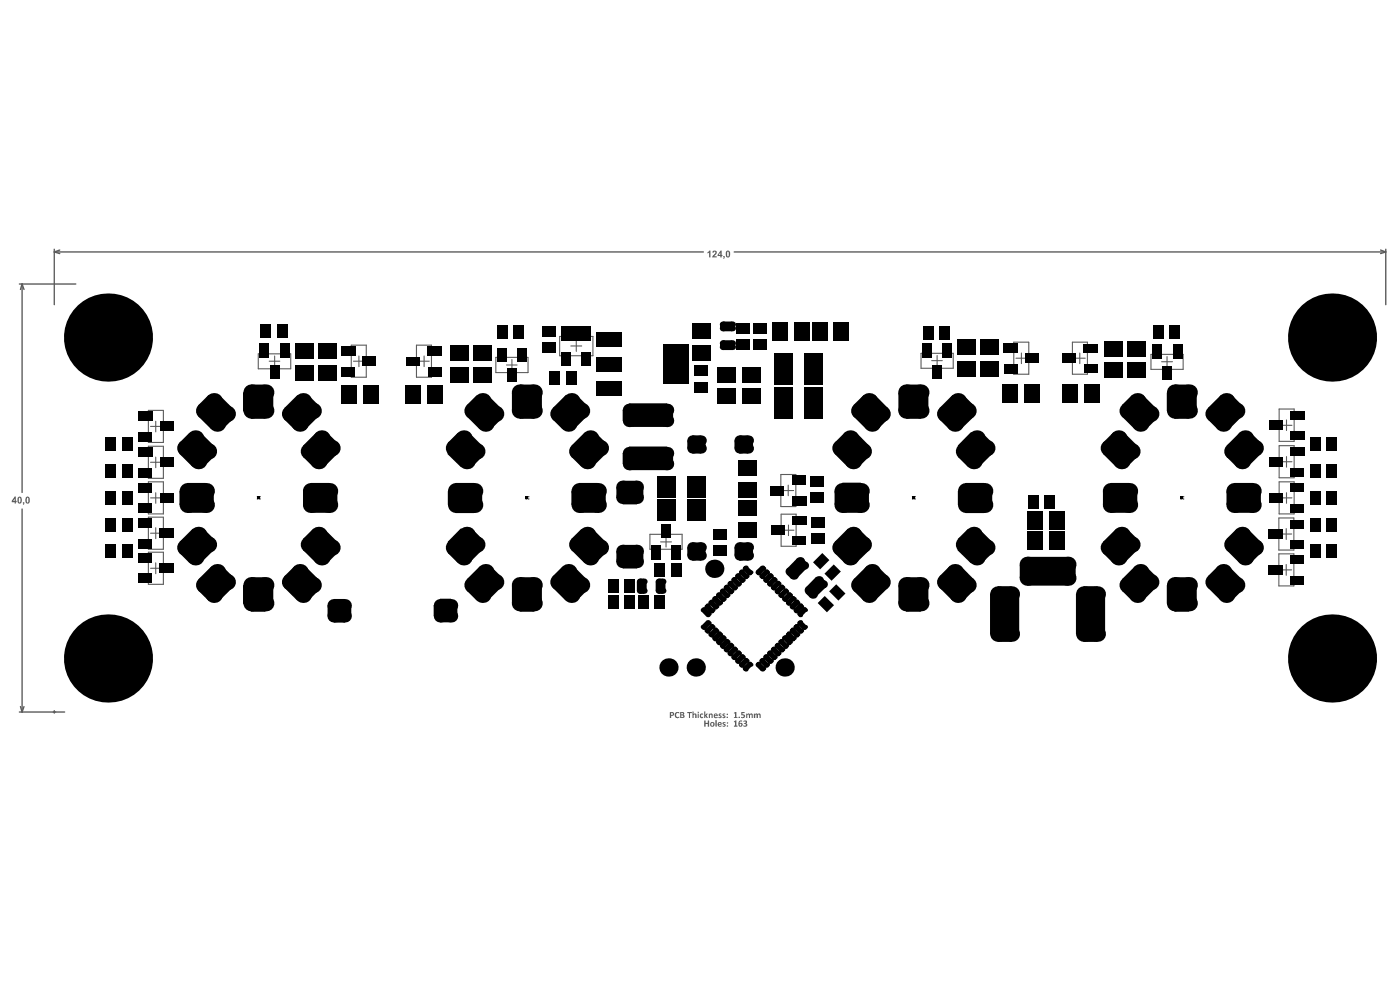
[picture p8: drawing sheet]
<svg xmlns="http://www.w3.org/2000/svg" width="288mm" height="202mm" viewBox="0 0 288 202" stroke-linecap="round" stroke-linejoin="round" font-family="sans-serif">
<g fill="none" stroke="#5a5a5a" stroke-width=".22">
<path d="M53.1 72.7h6.7v3.1h-6.7zM55.4 74.2h2.1M56.5 73.1v2.2M72.2 70.9h3.1v6.6h-3.1zM72.7 74.2h2.2M73.8 73.1v2.2M85.6 70.9h3.1v6.6h-3.1zM86.1 74.2h2.2M87.2 73.1v2.2M102 73.4h6.6v3.1h-6.6zM104.1 75h2.2M105.3 73.9v2.2"/>
<path d="M115.1 69.1h6.8v4h-6.8zM117.4 71.1h2.2M118.5 70v2.2M189.4 72.6h6.6v3.1h-6.6zM191.6 74.1h2.2M192.7 73v2.2M208.4 70.3h3.1v6.6h-3.1zM208.9 73.6h2.2M210 72.5v2.2M220.5 70.3h3.1v6.6h-3.1zM221 73.6h2.1M222 72.5v2.2"/>
<path d="M236.7 72.8h6.6v3.1h-6.6zM238.8 74.3h2.3M240 73.2v2.2M30.5 84.3h3.1v6.6h-3.1zM30.5 91.7h3.1v6.6h-3.1zM30.5 99h3.1v6.6h-3.1zM31 95h2.1M31 87.6h2.1M32 86.5v2.2M32 93.9v2.2M160.6 97.5h3v6.6h-3zM162.1 99.7v2.1"/>
<path d="M263 84h3.1v6.7h-3.1zM263 91.6h3.1v6.5h-3.1zM263 99h3.1v6.6h-3.1zM263.4 94.9h2.3M263.4 87.4h2.3M264.5 86.3v2.1M264.5 93.8v2.2M30.5 106.2h3.1v6.6h-3.1zM30.5 113.4h3.1v6.6h-3.1zM31 116.7h2.1M31 109.5h2.1M31 102.3h2.1"/>
<path d="M32 101.2v2.2M32 108.4v2.3M32 115.6v2.3M133.6 109.8h6.7v3h-6.7zM135.8 111.3h2.3M136.9 110.2v2.2M160.6 105.6h3.1v6.6h-3.1zM161 108.9h2.2M161 100.8h2.2M162.1 107.9v2.1M263 106.4h3v6.6h-3zM263 113.8h3v6.6h-3z"/>
<path d="M263.4 117.1h2.2M263.4 109.7h2.2M263.4 102.3h2.3M264.5 108.6v2.2M264.5 116v2.2M264.5 101.2v2.2"/>
</g>
<g fill="none" stroke="#5a5a5a" stroke-width=".28">
<path d="M4 58.3h11.6M4.5 58.3l.4 1.2M4.5 58.3l-.3 1.2M4.5 58.3v42.9M11.2 51.2v11.4M11.2 51.8l1.1 .3M11.2 51.8h133.4M12.3 51.4l-1.1 .4M151 51.8h133.9M283.9 51.4l1 .4M284.9 51.8l-1 .3M284.9 51.2v11.4"/>
<path d="M4.5 104.6v41.7M4 146.3h9.3M4.2 145.2l.3 1.1M4.9 145.2l-.4 1.1M11.2 146v.5"/>
</g>
<g fill="#5a5a5a">
<path d="M150.9 146.4l.5-.1v1h.2v.2h-.7v-.2h.2v-.8l-.2 .1z"/>
<path d="M152.4 146.3h.7v.2h-.5v.3a.4 .4 0 0 1 .5 .3 .4 .4 0 0 1-.2 .4 .4 .4 0 0 1-.5-.2 .26 .26 0 0 0 .4 0 .26 .26 0 0 0 0-.4h-.4z"/>
<path d="M153.4 146.6l.2 .1a.37 .37 0 0 1 .6 0 .3 .3 0 0 1 .4-.1 .3 .3 0 0 1 .2 .3v.6h-.2l-.2-.7-.2 .1v.6h-.2v-.6l-.2-.1-.1 .7h-.3z"/>
<path d="M155 146.6l.2 .1 .3-.2a.37 .37 0 0 0 .6 0l.3 .3v.7h-.2l-.1-.7-.3 .1v.6h-.2l-.1-.7-.2 .1v.6h-.3z"/>
<path d="M150.9 148.2l.5-.2v1.1h.2v.2h-.7v-.2h.2v-.8l-.2 .1z"/>
<path d="M152.9 148.1h.1a.36 .36 0 0 1 .6 0 .36 .36 0 0 1-.2 .5 .39 .39 0 0 1 .1 .6 .39 .39 0 0 1-.6 0v-.2a.23 .23 0 0 0 .3 .1 .23 .23 0 0 0 .1-.3l-.4-.1 .2-.1a.22 .22 0 0 0 .3-.2 .22 .22 0 0 0-.2-.3 .22 .22 0 0 0-.3 .2z"/>
<path d="M4.7 103.2h.3v.4l-.2 .1-.1-.1 .2-.1h-.2z"/>
<path d="M145.5 51.8l.4-.3h.2v1.4h-.3v-1l-.3 .2z"/>
<path d="M146.5 51.6a.49 .49 0 0 1 .8 0 .49 .49 0 0 1-.2 .8l-.2 .3h.5v.2h-1l.4-.6a.26 .26 0 0 0 .3-.3 .26 .26 0 0 0-.3-.2v.1h-.3z"/>
<path d="M148.7 52.6h.3v.4l-.2 .2z"/>
<path d="M144.8 148.1h.3v.4h.4v-.4h.3v1.2h-.3v-.6h-.4v.6l-.3-.1z"/>
<path d="M147.1 147.9h.3v1.4l-.3-.1z"/>
<path d="M148.6 148.5a.34 .34 0 0 1 .3-.2 .34 .34 0 0 1 .3 .3h-.4a.36 .36 0 0 1 .4 .3 .36 .36 0 0 1-.2 .4l-.4-.1v-.1h.3l.1-.1-.4-.3z"/>
<path d="M138.9 146.4l.2-.1a.33 .33 0 0 1 .3 0 .33 .33 0 0 1 .2 .2 .44 .44 0 0 0-.6 .2 .44 .44 0 0 0 .1 .6l.5-.1a.24 .24 0 0 1-.1 .4 .24 .24 0 0 1-.3-.1h-.1a.69 .69 0 0 1-.2-1.1z"/>
<path d="M141.3 146.3h1l-.1 .2h-.3v1h-.2v-1h-.4z"/>
<path d="M142.4 146.2h.2v.5a.38 .38 0 0 1 .4-.1 .38 .38 0 0 1 .2 .3v.6h-.3v-.7l-.3 .1v.6h-.2z"/>
<path d="M144 146.7a.29 .29 0 0 1 .3-.2 .29 .29 0 0 1 .2 .3 .26 .26 0 0 0-.3 .1 .26 .26 0 0 0 0 .4 .26 .26 0 0 0 .4-.1 .37 .37 0 0 1-.5 .3 .37 .37 0 0 1-.2-.6z"/>
<path d="M144.8 146.2h.2v.7l.2-.3h.3l-.3 .4 .4 .5h-.3l-.3-.4v.4h-.2z"/>
<path d="M145.8 146.6l.1 .1a.33 .33 0 0 1 .4-.1 .33 .33 0 0 1 .2 .3v.6h-.2l-.1-.7-.2 .1v.6h-.2z"/>
<path d="M147.8 146.6h.5v.2h-.3a.43 .43 0 0 1 .3 .7l-.6-.1 .1-.1h.4l-.1-.1a.39 .39 0 0 1-.3-.6z"/>
<path d="M148.6 146.7a.25 .25 0 0 1 .2-.2 .25 .25 0 0 1 .3 .3l-.3-.1v.2a.34 .34 0 0 1 .4 .3 .34 .34 0 0 1-.4 .4l-.2-.1v-.2h.3v-.1l-.3-.2z"/>
<path d="M152 148.1a.36 .36 0 0 1 .6 .1h-.4l-.1 .4a.42 .42 0 0 1 .6 .2 .42 .42 0 0 1-.4 .5 .42 .42 0 0 1-.4-.4zM152.1 148.8a.19 .19 0 0 0 .3 0 .19 .19 0 0 0-.3 0z"/>
<path d="M3 102h.3v.9h.1l-.1 .6h-.3v-.3h-.6v-.3zM3 102.4l-.3 .5h.3z"/>
<path d="M3.6 102.2h.1a.45 .45 0 0 1 .6-.1 .45 .45 0 0 1 .2 .6v.1a.48 .48 0 0 1-.2 .6 .48 .48 0 0 1-.7-.2zM3.9 102.3v.5a.23 .23 0 0 0 0 .4 .23 .23 0 0 0 .3 0 .23 .23 0 0 0 0-.4 .28 .28 0 0 0 0-.4 .28 .28 0 0 0-.3-.1z"/>
<path d="M5.4 102.1a.59 .59 0 0 1 .6 .2 .59 .59 0 0 1 .1 .6 .46 .46 0 0 1-.5 .5 .46 .46 0 0 1-.4-.6zM5.6 102.3l-.1 .3a.46 .46 0 0 0 .3 .6v-.3a.39 .39 0 0 0-.2-.6z"/>
<path d="M148.2 51.5h.2v.9h.2l-.2 .5h-.3v-.3h-.6v-.2zM148.1 51.9l-.3 .5h.3z"/>
<path d="M149.3 51.6a.54 .54 0 0 1 .7 0 .54 .54 0 0 1 .1 .7v.1a.47 .47 0 0 1-.5 .5 .47 .47 0 0 1-.4-.6zM149.6 51.7l-.1 .5a.24 .24 0 0 0 0 .3 .24 .24 0 0 0 .3 0v-.2a.39 .39 0 0 0-.2-.6z"/>
<path d="M146 148.8a.47 .47 0 0 1 .9 0 .47 .47 0 0 1-.9 0zM146.2 148.8a.25 .25 0 0 0 .5 0 .25 .25 0 0 0-.5 0z"/>
<path d="M147.7 148.4a.4 .4 0 0 1 .5 0 .4 .4 0 0 1 .1 .5h-.5v.1l.6 .1a.48 .48 0 0 1-.7 .1 .48 .48 0 0 1 0-.8zM147.8 148.6v.1h.4l-.1-.2z"/>
<path d="M149.4 148.5a.16 .16 0 0 1 .3 0 .16 .16 0 0 1-.3 0zM149.4 149.1a.17 .17 0 0 1 .3 0 .17 .17 0 0 1-.3 0z"/>
<path d="M137.7 146.3h.4a.42 .42 0 0 1 .5 .4 .42 .42 0 0 1-.6 .4v.4h-.3zM138 146.4v.5a.24 .24 0 0 0 .3-.2 .24 .24 0 0 0-.3-.3z"/>
<path d="M139.9 146.3h.4a.38 .38 0 0 1 .3 .2 .38 .38 0 0 1 0 .4 .35 .35 0 0 1 .1 .4 .35 .35 0 0 1-.4 .2h-.4zM140.1 146.4v.4l.3-.1v-.2zM140.1 146.9v.4h.4l-.1-.3z"/>
<path d="M143.5 146.6h.2v.9h-.2zM143.5 146.3a.14 .14 0 0 1 .2 0 .14 .14 0 0 1-.2 0z"/>
<path d="M146.8 146.7a.39 .39 0 0 1 .5-.1 .39 .39 0 0 1 .2 .5h-.5v.1v.1h.5a.16 .16 0 0 1 0 .2 .16 .16 0 0 1-.2 0 .49 .49 0 0 1-.5-.2 .49 .49 0 0 1 0-.6zM147 146.8v.1h.4l-.2-.2z"/>
<path d="M149.4 146.8a.15 .15 0 0 1 .3 0 .15 .15 0 0 1-.3 0zM149.4 147.4a.16 .16 0 0 1 .3 0 .16 .16 0 0 1-.3 0z"/>
<circle cx="152" cy="147.4" r=".14"/>
</g>
<g fill="#000">
<path d="M53.6 66.7h2.1v2.6h-2.1z" fill-rule="evenodd"/>
<path d="M53.4 70.6h1.9v2.9h-1.9z" fill-rule="evenodd"/>
<path d="M56.9 66.7h2.2v2.6h-2.2z" fill-rule="evenodd"/>
<path d="M55.6 75h1.8v2.9h-1.8z" fill-rule="evenodd"/>
<path d="M57.6 70.6h1.9v2.9h-1.9z" fill-rule="evenodd"/>
<path d="M60.6 70.5h3.8v3.3h-3.8z" fill-rule="evenodd"/>
<path d="M60.6 75h3.8v3.2h-3.8z" fill-rule="evenodd"/>
<path d="M65.3 70.6h3.8v3.2h-3.8z" fill-rule="evenodd"/>
<path d="M65.3 75h3.8v3.3h-3.8z" fill-rule="evenodd"/>
<path d="M70.2 79.1h3.3v3.8h-3.3z" fill-rule="evenodd"/>
<path d="M70.2 75.4h2.8v1.9h-2.8z" fill-rule="evenodd"/>
<path d="M70.1 71.2h2.9v1.9h-2.9z" fill-rule="evenodd"/>
<path d="M74.7 79.1h3.3v3.8h-3.3z" fill-rule="evenodd"/>
<path d="M74.5 73.2h2.9v1.9h-2.9z" fill-rule="evenodd"/>
<path d="M83.6 73.2h2.8v1.9h-2.8z" fill-rule="evenodd"/>
<path d="M87.9 75.4h2.9v1.9h-2.9z" fill-rule="evenodd"/>
<path d="M87.9 71.2h2.9v1.9h-2.9z" fill-rule="evenodd"/>
<path d="M92.6 70.8h3.8v3.3h-3.8z" fill-rule="evenodd"/>
<path d="M92.6 75.3h3.8v3.3h-3.8z" fill-rule="evenodd"/>
<path d="M97.3 70.8h3.8v3.3h-3.8z" fill-rule="evenodd"/>
<path d="M97.3 75.3h3.8v3.3h-3.8z" fill-rule="evenodd"/>
<path d="M102.2 71.4h1.9v2.9h-1.9z" fill-rule="evenodd"/>
<path d="M102.2 66.9h2.2v2.7h-2.2z" fill-rule="evenodd"/>
<path d="M104.4 75.7h1.8v2.9h-1.8z" fill-rule="evenodd"/>
<path d="M105.6 66.9h2.1v2.7h-2.1z" fill-rule="evenodd"/>
<path d="M106.4 71.4h1.9v2.9h-1.9z" fill-rule="evenodd"/>
<path d="M113 76.3h2.1v2.7h-2.1z" fill-rule="evenodd"/>
<path d="M111.5 70.4h2.7v2.1h-2.7z" fill-rule="evenodd"/>
<path d="M111.5 67.1h2.7v2.1h-2.7z" fill-rule="evenodd"/>
<path d="M116.4 76.3h2.1v2.7h-2.1z" fill-rule="evenodd"/>
<path d="M115.4 72.2h1.9v2.9h-1.9z" fill-rule="evenodd"/>
<path d="M115.4 67h1.9v2.9h-1.9z" fill-rule="evenodd"/>
<path d="M117.5 67h2v2.9h-2z" fill-rule="evenodd"/>
<path d="M119.6 72.2h1.9v2.9h-1.9z" fill-rule="evenodd"/>
<path d="M119.6 67h1.9v2.9h-1.9z" fill-rule="evenodd"/>
<path d="M122.6 68.3h5.3v2.9h-5.3z" fill-rule="evenodd"/>
<path d="M122.7 73.4h5.2v2.9h-5.2z" fill-rule="evenodd"/>
<path d="M136.4 70.7h5.1v8.2h-5.1z" fill-rule="evenodd"/>
<path d="M142.8 78.5h2.7v2.1h-2.7z" fill-rule="evenodd"/>
<path d="M142.8 75.1h2.7v2.2h-2.7z" fill-rule="evenodd"/>
<path d="M142.3 66.4h3.8v3.3h-3.8z" fill-rule="evenodd"/>
<path d="M142.3 70.9h3.8v3.2h-3.8z" fill-rule="evenodd"/>
<path d="M147.4 75.3h3.8v3.3h-3.8z" fill-rule="evenodd"/>
<path d="M148.6 69.9h1.9l.6 .6v.8l-.6 .6h-1.9l-.5-.6v-.8z" fill-rule="evenodd"/>
<path d="M148.1 66.7l.6-.7h1.8l.6 .7v.7l-.6 .7h-1.8l-.6-.7z" fill-rule="evenodd"/>
<path d="M151.5 69.7h2.7v2.1h-2.7z" fill-rule="evenodd"/>
<path d="M151.5 66.3h2.7v2.1h-2.7z" fill-rule="evenodd"/>
<path d="M152.5 75.3h3.9v3.3h-3.9z" fill-rule="evenodd"/>
<path d="M152.5 79.8h3.9v3.2h-3.9z" fill-rule="evenodd"/>
<path d="M154.8 69.7h2.7v2.1h-2.7z" fill-rule="evenodd"/>
<path d="M154.8 66.3h2.7v2.1h-2.7z" fill-rule="evenodd"/>
<path d="M158.7 66.2h3.3v3.8h-3.3z" fill-rule="evenodd"/>
<path d="M159.1 72.6h3.8v6.5h-3.8z" fill-rule="evenodd"/>
<path d="M163.2 66.2h3.2v3.8h-3.2z" fill-rule="evenodd"/>
<path d="M165.3 72.6h3.8v6.5h-3.8z" fill-rule="evenodd"/>
<path d="M166.9 66.2h3.2v3.8h-3.2z" fill-rule="evenodd"/>
<path d="M171.4 66.2h3.2v3.8h-3.2z" fill-rule="evenodd"/>
<path d="M189.6 70.5h1.9v2.9h-1.9z" fill-rule="evenodd"/>
<path d="M189.8 67h2.1v2.7h-2.1z" fill-rule="evenodd"/>
<path d="M191.8 74.9h1.8v2.9h-1.8z" fill-rule="evenodd"/>
<path d="M193.1 67h2.2v2.7h-2.2z" fill-rule="evenodd"/>
<path d="M193.8 70.5h1.9v2.9h-1.9z" fill-rule="evenodd"/>
<path d="M196.7 74.1h3.8v3.3h-3.8z" fill-rule="evenodd"/>
<path d="M196.7 69.7h3.8v3.2h-3.8z" fill-rule="evenodd"/>
<path d="M201.5 74.1h3.8v3.3h-3.8z" fill-rule="evenodd"/>
<path d="M201.5 69.7h3.8v3.2h-3.8z" fill-rule="evenodd"/>
<path d="M206.2 78.9h3.2v3.8h-3.2z" fill-rule="evenodd"/>
<path d="M206.4 74.8h2.8v1.9h-2.8z" fill-rule="evenodd"/>
<path d="M206.3 70.6h2.9v1.9h-2.9z" fill-rule="evenodd"/>
<path d="M210.6 78.9h3.3v3.8h-3.3z" fill-rule="evenodd"/>
<path d="M210.7 72.6h2.9v1.9h-2.9z" fill-rule="evenodd"/>
<path d="M218.4 72.6h2.9v1.9h-2.9z" fill-rule="evenodd"/>
<path d="M222.8 74.8h2.9v1.9h-2.9z" fill-rule="evenodd"/>
<path d="M222.8 70.6h2.9v1.9h-2.9z" fill-rule="evenodd"/>
<path d="M227.1 74.5h3.8v3.2h-3.8z" fill-rule="evenodd"/>
<path d="M227.1 70h3.8v3.2h-3.8z" fill-rule="evenodd"/>
<path d="M231.8 74.5h3.8v3.2h-3.8z" fill-rule="evenodd"/>
<path d="M231.8 70h3.8v3.2h-3.8z" fill-rule="evenodd"/>
<path d="M236.9 70.7h1.9v2.9h-1.9z" fill-rule="evenodd"/>
<path d="M237.1 66.8h2.1v2.7h-2.1z" fill-rule="evenodd"/>
<path d="M239 75.1h1.9v2.9h-1.9z" fill-rule="evenodd"/>
<path d="M240.4 66.8h2.1v2.7h-2.1z" fill-rule="evenodd"/>
<path d="M241.2 70.7h1.9v2.9h-1.9z" fill-rule="evenodd"/>
<path d="M21.7 95.5h2.1v2.6h-2.1z" fill-rule="evenodd"/>
<path d="M21.7 89.9h2.1v2.7h-2.1z" fill-rule="evenodd"/>
<path d="M25.1 95.5h2.1v2.6h-2.1z" fill-rule="evenodd"/>
<path d="M25.1 89.9h2.1v2.7h-2.1z" fill-rule="evenodd"/>
<path d="M28.4 96.1h2.9v1.9h-2.9z" fill-rule="evenodd"/>
<path d="M28.4 92h2.9v1.8h-2.9z" fill-rule="evenodd"/>
<path d="M28.4 88.8h2.9v1.9h-2.9z" fill-rule="evenodd"/>
<path d="M28.4 84.6h2.9v1.9h-2.9z" fill-rule="evenodd"/>
<path d="M28.4 99.3h2.9v1.9h-2.9z" fill-rule="evenodd"/>
<path d="M32.8 94h2.9v1.9h-2.9z" fill-rule="evenodd"/>
<path d="M32.8 86.6h2.9v1.9h-2.9z" fill-rule="evenodd"/>
<path d="M36.9 90.9l2-2h2.4l2.6 2.6v2.4l-2 2h-2.4l-2.6-2.7z" fill-rule="evenodd"/>
<path d="M40.8 83.2l2-2h2.3l2.7 2.6v2.3l-2 2.1h-2.4l-2.6-2.7z" fill-rule="evenodd"/>
<path d="M50 80.7l1.6-1.7h2.9l1.7 1.7v3.7l-1.7 1.6h-2.9l-1.6-1.6z" fill-rule="evenodd"/>
<path d="M58.5 83.8l2.6-2.6h2.3l2.1 2v2.3l-2.6 2.7h-2.4l-2.1-2.1z" fill-rule="evenodd"/>
<path d="M62.4 91.5l2.6-2.6h2.4l2 2v2.3l-2.7 2.7h-2.3l-2-2z" fill-rule="evenodd"/>
<path d="M83.3 79.1h3.2v3.8h-3.2z" fill-rule="evenodd"/>
<path d="M87.8 79.1h3.2v3.8h-3.2z" fill-rule="evenodd"/>
<path d="M92.1 90.9l2-2h2.4l2.6 2.6v2.4l-2 2h-2.4l-2.7-2.6z" fill-rule="evenodd"/>
<path d="M96 83.2l2-2h2.3l2.7 2.6v2.4l-2.1 2h-2.3l-2.6-2.7z" fill-rule="evenodd"/>
<path d="M105.3 80.7l1.6-1.7h2.9l1.6 1.7v3.7l-1.6 1.6h-2.9l-1.6-1.6z" fill-rule="evenodd"/>
<path d="M113.7 83.8l2.6-2.6h2.3l2 2 .1 2.3-2.7 2.7h-2.4l-2-2.1z" fill-rule="evenodd"/>
<path d="M117.5 91.5l2.7-2.6h2.3l2 2 .1 2.3-2.7 2.7h-2.4l-2-2.1z" fill-rule="evenodd"/>
<path d="M122.6 78.4h5.3v2.9h-5.3z" fill-rule="evenodd"/>
<path d="M128 93.1l1.4-1.4h7.7l1.3 1.4v2.1l-1.3 1.4h-7.7l-1.4-1.4z" fill-rule="evenodd"/>
<path d="M128 84.2l1.4-1.3h7.7l1.3 1.3v2.2l-1.3 1.3h-7.7l-1.4-1.3z" fill-rule="evenodd"/>
<path d="M141.3 90.5l1.1-1.1h1.7l1 1.1v1.6l-1 1.1h-1.7l-1.1-1.1z" fill-rule="evenodd"/>
<path d="M147.4 79.8h3.8v3.2h-3.8z" fill-rule="evenodd"/>
<path d="M151 90.5l1.1-1.1h1.7l1 1.1v1.6l-1 1.1h-1.7l-1.1-1.1z" fill-rule="evenodd"/>
<path d="M151.8 99h3.8v3.3h-3.8z" fill-rule="evenodd"/>
<path d="M151.8 94.6h3.8v3.2h-3.8z" fill-rule="evenodd"/>
<path d="M159.1 79.6h3.8v6.4h-3.8z" fill-rule="evenodd"/>
<path d="M162.9 97.7h2.9v1.9h-2.9z" fill-rule="evenodd"/>
<path d="M165.3 79.6h3.8v6.4h-3.8z" fill-rule="evenodd"/>
<path d="M166.7 97.9h2.7v2.1h-2.7z" fill-rule="evenodd"/>
<path d="M171.7 90.9l2-2 2.3-.1 2.7 2.7v2.3l-2 2.1h-2.5l-2.6-2.7z" fill-rule="evenodd"/>
<path d="M175.5 83.2l2-2 2.4-.1 2.6 2.7v2.3l-2 2.1h-2.4l-2.6-2.7z" fill-rule="evenodd"/>
<path d="M186.4 79h2.9l1.6 1.7v3.7l-1.6 1.6h-2.9l-1.7-1.6v-3.7z" fill-rule="evenodd"/>
<path d="M193.2 83.8l2.6-2.6h2.4l2 2 .1 2.4-2.7 2.6h-2.4l-2-2z" fill-rule="evenodd"/>
<path d="M199.6 88.8l2.3 .1 2.1 2v2.3l-2.6 2.7h-2.4l-2-2.1v-2.3z" fill-rule="evenodd"/>
<path d="M218.4 78.9h3.3v3.8h-3.3z" fill-rule="evenodd"/>
<path d="M222.9 78.9h3.3v3.8h-3.3z" fill-rule="evenodd"/>
<path d="M226.8 90.9l2.1-2h2.3l2.6 2.6 .1 2.3-2.1 2.1h-2.4l-2.6-2.7z" fill-rule="evenodd"/>
<path d="M230.7 83.2l2-2h2.3l2.7 2.6v2.3l-2 2.1h-2.4l-2.6-2.7z" fill-rule="evenodd"/>
<path d="M241.5 79h2.9l1.7 1.7v3.7l-1.7 1.6h-2.9l-1.6-1.6v-3.7z" fill-rule="evenodd"/>
<path d="M248.4 83.8l2.6-2.6h2.4l2 2v2.3l-2.6 2.7h-2.4l-2-2z" fill-rule="evenodd"/>
<path d="M252.2 91.5l2.7-2.6h2.3l2.1 2v2.3l-2.7 2.7h-2.3l-2.1-2z" fill-rule="evenodd"/>
<path d="M260.9 86.4h2.8v1.9h-2.8z" fill-rule="evenodd"/>
<path d="M260.9 93.9h2.9v1.9h-2.9z" fill-rule="evenodd"/>
<path d="M265.3 96.1h2.9v1.8h-2.9z" fill-rule="evenodd"/>
<path d="M265.3 91.9h2.9v1.8h-2.9z" fill-rule="evenodd"/>
<path d="M265.3 88.5h2.9v1.9h-2.9z" fill-rule="evenodd"/>
<path d="M265.3 84.4h2.9v1.8h-2.9z" fill-rule="evenodd"/>
<path d="M269.4 89.9h2.1v2.7h-2.1z" fill-rule="evenodd"/>
<path d="M269.4 95.5h2.1v2.6h-2.1z" fill-rule="evenodd"/>
<path d="M272.8 89.9h2.1v2.7h-2.1z" fill-rule="evenodd"/>
<path d="M272.8 95.5h2.1v2.6h-2.1z" fill-rule="evenodd"/>
<path d="M21.7 106.5h2.1v2.6h-2.1z" fill-rule="evenodd"/>
<path d="M21.7 100.9h2.1v2.7h-2.1z" fill-rule="evenodd"/>
<path d="M21.7 111.9h2.1v2.7h-2.1z" fill-rule="evenodd"/>
<path d="M25.1 106.5h2.1v2.6h-2.1z" fill-rule="evenodd"/>
<path d="M25.1 100.9h2.1v2.7h-2.1z" fill-rule="evenodd"/>
<path d="M25.1 111.9h2.1v2.7h-2.1z" fill-rule="evenodd"/>
<path d="M28.4 117.9h2.8v1.9h-2.8z" fill-rule="evenodd"/>
<path d="M28.4 113.7h2.9v1.9h-2.9z" fill-rule="evenodd"/>
<path d="M28.4 110.7h2.9v1.9h-2.9z" fill-rule="evenodd"/>
<path d="M28.4 106.5h2.9v1.9h-2.9z" fill-rule="evenodd"/>
<path d="M28.4 103.5h2.9v1.8h-2.9z" fill-rule="evenodd"/>
<path d="M32.8 101.3h2.9v1.9h-2.9z" fill-rule="evenodd"/>
<path d="M32.8 115.8h2.9v1.9h-2.9z" fill-rule="evenodd"/>
<path d="M32.8 108.6h2.9v1.9h-2.9z" fill-rule="evenodd"/>
<path d="M37 111.3l2.6-2.7h2.3l2 2.1 .1 2.3-2.7 2.6h-2.4l-2-2z" fill-rule="evenodd"/>
<path d="M40.8 119l2.7-2.7h2.3l2 2.1v2.3l-2.6 2.6-2.4 .1-2-2.1z" fill-rule="evenodd"/>
<path d="M38.5 99.2h3.8l1.7 1.7v2.8l-1.7 1.6h-3.8l-1.6-1.6v-2.8z" fill-rule="evenodd"/>
<path d="M52.9 102.1h.4v.4h-.4z" fill-rule="evenodd"/>
<path d="M62.4 110.7l2-2.1h2.3l2.6 2.7 .1 2.3-2 2h-2.5l-2.6-2.6z" fill-rule="evenodd"/>
<path d="M62.3 100.8l1.6-1.6h3.8l1.7 1.6v2.9l-1.7 1.6h-3.8l-1.6-1.6z" fill-rule="evenodd"/>
<path d="M94.7 108.6h2.4l2 2.1v2.3l-2.6 2.6h-2.4l-2-2v-2.3z" fill-rule="evenodd"/>
<path d="M96 119l2.6-2.7h2.3l2.1 2.1v2.3l-2.6 2.6h-2.4l-2-2z" fill-rule="evenodd"/>
<path d="M93.7 99.2h3.8l1.6 1.7v2.8l-1.6 1.7h-3.8l-1.6-1.7v-2.8z" fill-rule="evenodd"/>
<path d="M108.1 102.1h.5v.4h-.5z" fill-rule="evenodd"/>
<path d="M117.5 110.7l2-2 2.4-.1 2.6 2.7v2.4l-2 2-2.4-.1-2.6-2.6z" fill-rule="evenodd"/>
<path d="M119.1 99.2h3.8l1.7 1.7v2.8l-1.7 1.6h-3.8l-1.6-1.6v-2.8z" fill-rule="evenodd"/>
<path d="M125 119.1h2.1v2.7h-2.1z" fill-rule="evenodd"/>
<path d="M126.7 100.1l1.4-1.3h2.8l1.4 1.3v2.2l-1.4 1.3h-2.8l-1.4-1.3z" fill-rule="evenodd"/>
<path d="M126.7 113.3l1.4-1.4h2.8l1.4 1.4v2.2l-1.4 1.3h-2.8l-1.4-1.3z" fill-rule="evenodd"/>
<path d="M128.4 119.1h2.1v2.7h-2.1z" fill-rule="evenodd"/>
<path d="M133.9 112h1.9v3h-1.9z" fill-rule="evenodd"/>
<path d="M135.2 102.6h3.8v4.4h-3.8z" fill-rule="evenodd"/>
<path d="M135.2 97.9h3.8v4.3h-3.8z" fill-rule="evenodd"/>
<path d="M136 107.7h1.9v2.8h-1.9z" fill-rule="evenodd"/>
<path d="M134.6 115.7h2.1v2.7h-2.1z" fill-rule="evenodd"/>
<path d="M138.1 112h1.9v3h-1.9z" fill-rule="evenodd"/>
<path d="M138 115.7h2.1v2.7h-2.1z" fill-rule="evenodd"/>
<path d="M141.4 102.6h3.8v4.4h-3.8z" fill-rule="evenodd"/>
<path d="M141.4 97.9h3.8v4.3h-3.8z" fill-rule="evenodd"/>
<path d="M141.3 112.4l1.1-1h1.7l1 1v1.7l-1 1.1h-1.7l-1.1-1.1z" fill-rule="evenodd"/>
<path d="M146.6 108.8h2.7v2.1h-2.7z" fill-rule="evenodd"/>
<path d="M146.6 112.1h2.7v2.1h-2.7z" fill-rule="evenodd"/>
<path d="M149.7 119.6l.2-.2h.6l1 1v.6l-.3 .2h-.5l-1-1z" fill-rule="evenodd"/>
<path d="M150.5 118.9l.2-.3h.5l1.1 1v.6l-.3 .2h-.5l-1-1z" fill-rule="evenodd"/>
<path d="M151.8 107.2h3.8v3.2h-3.8z" fill-rule="evenodd"/>
<path d="M151.8 102.7h3.8v3.3h-3.8z" fill-rule="evenodd"/>
<path d="M151.2 118.1l.3-.2h.5l1 1v.5l-.2 .2h-.5l-1.1-1z" fill-rule="evenodd"/>
<path d="M152 117.3l.3-.2h.5l1 1v.5l-.3 .3h-.5l-1-1z" fill-rule="evenodd"/>
<path d="M152.8 116.5l.2-.2h.6l1 .9v.6l-.3 .3h-.5l-1-1z" fill-rule="evenodd"/>
<path d="M151 112.4l1.1-1h1.7l1 1v1.7l-1 1.1h-1.7l-1.1-1.1z" fill-rule="evenodd"/>
<path d="M155.5 117.2l1-.9h.5l.2 .2v.6l-.9 1h-.6l-.2-.3z" fill-rule="evenodd"/>
<path d="M156.2 118.1l1-1h.6l.2 .2v.6l-1 1h-.5l-.3-.3z" fill-rule="evenodd"/>
<path d="M157 118.9l1-1h.6l.2 .2v.5l-1 1h-.6l-.2-.2z" fill-rule="evenodd"/>
<path d="M157.8 119.6l1-1h.6l.2 .3v.5l-1 1h-.6l-.2-.2z" fill-rule="evenodd"/>
<path d="M158.4 99.8h2.9v1.9h-2.9z" fill-rule="evenodd"/>
<path d="M158.5 108h2.9v1.9h-2.9z" fill-rule="evenodd"/>
<path d="M162.9 110.1h2.8v1.8h-2.8z" fill-rule="evenodd"/>
<path d="M162.9 105.9h2.9v1.8h-2.9z" fill-rule="evenodd"/>
<path d="M162.9 101.9h2.9v1.9h-2.9z" fill-rule="evenodd"/>
<path d="M163.9 114.7h1.2l.8 .9v1.1l-2.1 2.2h-1.2l-.8-.9v-1.2z" fill-rule="evenodd"/>
<path d="M167.2 115.5l1.9-1.9 1.4 1.5-1.9 1.9z" fill-rule="evenodd"/>
<path d="M166.7 101.2h2.7v2.1h-2.7z" fill-rule="evenodd"/>
<path d="M166.8 109.6h2.7v2.1h-2.7z" fill-rule="evenodd"/>
<path d="M166.8 106.2h2.7v2.2h-2.7z" fill-rule="evenodd"/>
<path d="M169.5 117.9l1.9-1.9 1.5 1.4-1.9 1.9z" fill-rule="evenodd"/>
<path d="M171.7 111.3l2.6-2.7 2.4 .1 2 2v2.4l-2.7 2.6h-2.3l-2-2z" fill-rule="evenodd"/>
<path d="M175.5 119l2.7-2.7 2.3 .1 2 2 .1 2.4-2.7 2.6h-2.4l-2-2z" fill-rule="evenodd"/>
<path d="M173.2 99.2h3.8l1.7 1.6v2.9l-1.7 1.6h-3.8l-1.6-1.6v-2.9z" fill-rule="evenodd"/>
<path d="M187.6 102.1h.4v.4h-.4z" fill-rule="evenodd"/>
<path d="M197 110.7l2-2 2.3-.1 2.7 2.7v2.4l-2.1 2h-2.3l-2.7-2.6z" fill-rule="evenodd"/>
<path d="M198.6 99.2h3.7l1.7 1.7v2.8l-1.7 1.7h-3.7l-1.6-1.7v-2.8z" fill-rule="evenodd"/>
<path d="M211.2 109.1h3.2v3.8h-3.2z" fill-rule="evenodd"/>
<path d="M211.4 101.8h2.1v2.7h-2.1z" fill-rule="evenodd"/>
<path d="M211.2 105h3.2v3.8h-3.2z" fill-rule="evenodd"/>
<path d="M215.7 109.1h3.2v3.8h-3.2z" fill-rule="evenodd"/>
<path d="M214.7 101.8h2.2v2.7h-2.2z" fill-rule="evenodd"/>
<path d="M215.7 105h3.2v3.8h-3.2z" fill-rule="evenodd"/>
<path d="M226.8 111.3l2.7-2.7h2.3l2.1 2.1v2.3l-2.7 2.6-2.3 .1-2.1-2.1z" fill-rule="evenodd"/>
<path d="M230.7 119l2.6-2.7 2.4 .1 2 2v2.3l-2.6 2.6-2.4 .1-2-2z" fill-rule="evenodd"/>
<path d="M226.8 100.8l1.6-1.6h3.8l1.7 1.6v2.9l-1.7 1.6h-3.8l-1.6-1.6z" fill-rule="evenodd"/>
<path d="M242.8 102.1h.4v.4h-.4z" fill-rule="evenodd"/>
<path d="M252.2 110.7l2.1-2.1h2.3l2.6 2.7 .1 2.3-2.1 2h-2.4l-2.6-2.6z" fill-rule="evenodd"/>
<path d="M252.2 100.8l1.6-1.6h3.8l1.7 1.6v2.9l-1.7 1.6h-3.8l-1.6-1.6z" fill-rule="evenodd"/>
<path d="M260.8 116.1h2.9v1.9h-2.9z" fill-rule="evenodd"/>
<path d="M260.8 108.8h2.9v1.9h-2.9z" fill-rule="evenodd"/>
<path d="M260.9 101.3h2.9v1.9h-2.9z" fill-rule="evenodd"/>
<path d="M265.3 114.1h2.8v1.9h-2.8z" fill-rule="evenodd"/>
<path d="M265.3 106.7h2.8v1.9h-2.8z" fill-rule="evenodd"/>
<path d="M265.3 110.9h2.9v1.8h-2.9z" fill-rule="evenodd"/>
<path d="M265.3 99.3h2.9v1.9h-2.9z" fill-rule="evenodd"/>
<path d="M265.3 103.5h2.9v1.8h-2.9z" fill-rule="evenodd"/>
<path d="M269.4 106.5h2.1v2.6h-2.1z" fill-rule="evenodd"/>
<path d="M269.4 100.9h2.1v2.7h-2.1z" fill-rule="evenodd"/>
<path d="M269.4 111.9h2.1v2.7h-2.1z" fill-rule="evenodd"/>
<path d="M272.8 106.5h2.1v2.6h-2.1z" fill-rule="evenodd"/>
<path d="M272.8 100.9h2.1v2.7h-2.1z" fill-rule="evenodd"/>
<path d="M272.8 111.9h2.1v2.7h-2.1z" fill-rule="evenodd"/>
<path d="M50 120.3l1.6-1.7h2.9l1.7 1.7v3.7l-1.7 1.7h-2.9l-1.6-1.7z" fill-rule="evenodd"/>
<path d="M58.4 118.4l2.1-2.1h2.3l2.6 2.7 .1 2.3-2.1 2.1-2.3-.1-2.7-2.6z" fill-rule="evenodd"/>
<path d="M67.4 124.4l1.3-1.4h2.2l1.3 1.4v2.2l-1.3 1.3h-2.2l-1.3-1.3z" fill-rule="evenodd"/>
<path d="M89.2 124.3l1.3-1.3h2.2l1.3 1.3v2.2l-1.3 1.3h-2.2l-1.3-1.3z" fill-rule="evenodd"/>
<path d="M105.3 120.3l1.6-1.7h2.9l1.6 1.7v3.7l-1.6 1.7h-2.9l-1.6-1.7z" fill-rule="evenodd"/>
<path d="M113.6 118.4l2-2 2.4-.1 2.6 2.7v2.4l-2 2-2.3-.1-2.7-2.6z" fill-rule="evenodd"/>
<path d="M125 122.3h2.1v2.7h-2.1z" fill-rule="evenodd"/>
<path d="M128.4 122.3h2.1v2.7h-2.1z" fill-rule="evenodd"/>
<path d="M130.9 119.5l.7-.6h.7l.7 .6v1.9l-.7 .6h-.7l-.7-.6z" fill-rule="evenodd"/>
<path d="M131.2 122.3h2.1v2.7h-2.1z" fill-rule="evenodd"/>
<path d="M134.8 119.5l.6-.6h.8l.6 .6v1.9l-.6 .6h-.8l-.6-.6z" fill-rule="evenodd"/>
<path d="M134.5 122.3h2.2v2.7h-2.2z" fill-rule="evenodd"/>
<path d="M144.2 125.1l.3-.3h.5l1 1v.5l-.2 .3h-.6l-1-1z" fill-rule="evenodd"/>
<path d="M145 124.3l.2-.2h.6l1 1v.5l-.3 .3h-.5l-1-1z" fill-rule="evenodd"/>
<path d="M144.2 128.5l1-1h.6l.2 .2v.6l-1 1h-.5l-.3-.2z" fill-rule="evenodd"/>
<path d="M145.8 123.5l.2-.2h.5l1 1v.5l-.2 .3h-.5l-1-1z" fill-rule="evenodd"/>
<path d="M145 129.2l1-.9h.6l.2 .2v.5l-1 1-.5 .1-.3-.3z" fill-rule="evenodd"/>
<path d="M146.5 122.8l.3-.3h.5l1 1v.6l-.2 .2h-.6l-1-1z" fill-rule="evenodd"/>
<path d="M145.8 130.1l1-1h.6l.1 .2v.6l-.9 1h-.6l-.2-.3z" fill-rule="evenodd"/>
<path d="M147.3 122l.2-.2h.6l1 1v.5l-.2 .2h-.6l-1-1z" fill-rule="evenodd"/>
<path d="M146.5 130.8l1-.9h.6l.2 .2v.5l-.9 1h-.6l-.3-.2z" fill-rule="evenodd"/>
<path d="M148.1 121.2l.2-.2h.6l1 1v.5l-.2 .3h-.6l-1-1z" fill-rule="evenodd"/>
<path d="M148.3 130.6h.5l.3 .3v.5l-1 1h-.6l-.2-.3v-.5z" fill-rule="evenodd"/>
<path d="M148.9 120.4l.2-.2h.6l1 1v.6l-.2 .2h-.6l-1-1z" fill-rule="evenodd"/>
<path d="M149.1 131.4h.5l.3 .2v.6l-1 1h-.6l-.2-.3v-.5z" fill-rule="evenodd"/>
<path d="M149.8 132.1h.6l.3 .3v.6l-1 .9h-.6l-.2-.2v-.5z" fill-rule="evenodd"/>
<path d="M149.7 133.9l1-1h.5l.3 .3v.5l-1 1h-.6l-.2-.2z" fill-rule="evenodd"/>
<path d="M152 136.3l1-1h.6l.2 .2v.6l-1 1h-.5l-.3-.3z" fill-rule="evenodd"/>
<path d="M150.5 134.7l1-1h.5l.3 .2v.6l-1.1 1h-.5l-.2-.2z" fill-rule="evenodd"/>
<path d="M152.8 137.1l1-1h.6l.2 .2v.5l-1 1h-.6l-.2-.2z" fill-rule="evenodd"/>
<path d="M151.2 135.5l1.1-1h.5l.2 .2v.6l-1 1h-.5l-.3-.2z" fill-rule="evenodd"/>
<path d="M155.5 136.3l.2-.2h.5l1 1v.5l-.2 .2h-.5l-1-1z" fill-rule="evenodd"/>
<path d="M156.2 135.5l.3-.2h.5l1 1v.5l-.2 .3h-.6l-1-1z" fill-rule="evenodd"/>
<path d="M157 134.7l.2-.2h.6l1 1v.6l-.2 .2h-.6l-1-1z" fill-rule="evenodd"/>
<path d="M158.6 120.4l1-1h.6l.2 .2v.6l-1 1h-.6l-.2-.2z" fill-rule="evenodd"/>
<path d="M157.8 133.9l.2-.2h.6l1 1v.6l-.2 .2h-.6l-1-1z" fill-rule="evenodd"/>
<path d="M159.4 121.2l1-1h.5l.3 .2v.6l-1 1h-.6l-.2-.2z" fill-rule="evenodd"/>
<path d="M158.6 133.2l.2-.3h.6l1 1v.6l-.2 .2h-.6l-1-1z" fill-rule="evenodd"/>
<path d="M160.2 122l1-1h.5l.3 .2v.6l-1.1 1h-.5l-.2-.3z" fill-rule="evenodd"/>
<path d="M159.4 132.4l.2-.3h.6l1 1v.6l-.3 .2h-.6l-.9-1z" fill-rule="evenodd"/>
<path d="M160.9 122.8l1.1-1h.6l.1 .2v.5l-1 1h-.5l-.3-.1z" fill-rule="evenodd"/>
<path d="M160.2 131.6l.2-.2h.5l1.1 .9v.6l-.3 .3-.5-.1-1-1z" fill-rule="evenodd"/>
<path d="M162.6 122.5h.6l.3 .3-.1 .5-1 1h-.5l-.2-.2v-.6z" fill-rule="evenodd"/>
<path d="M160.9 130.7l.3-.1h.5l1 .9v.6l-.2 .2h-.5l-1.1-1z" fill-rule="evenodd"/>
<path d="M163.4 123.3h.6l.3 .3v.6l-1.1 .9h-.5l-.2-.2v-.6z" fill-rule="evenodd"/>
<path d="M161.7 130.1l.3-.2h.5l1 1v.5l-.3 .2h-.5l-1-.9z" fill-rule="evenodd"/>
<path d="M164.2 124.1h.6l.2 .3v.5l-1 1h-.5l-.3-.2v-.6z" fill-rule="evenodd"/>
<path d="M162.5 129.4l.2-.3h.6l1 1v.5l-.3 .3h-.5l-1-1z" fill-rule="evenodd"/>
<path d="M164 125.8l1-1h.6l.2 .3v.5l-.9 1h-.6l-.3-.3z" fill-rule="evenodd"/>
<path d="M163.2 128.6l.3-.3h.6l.9 1v.6l-.2 .2h-.5l-1.1-1z" fill-rule="evenodd"/>
<path d="M164 127.7l.3-.2h.5l1 1v.6l-.2 .2h-.6l-1-1z" fill-rule="evenodd"/>
<path d="M167.7 118.6h1.2l.9 .9v1.1l-2.1 2.1h-1.2l-.8-.8v-1.2z" fill-rule="evenodd"/>
<path d="M168.1 123.9l1.5-1.5 1.9 1.9-1.5 1.5z" fill-rule="evenodd"/>
<path d="M170.5 121.5l1.4-1.5 1.9 1.9-1.4 1.5z" fill-rule="evenodd"/>
<path d="M186.4 118.6h2.9l1.6 1.7v3.7l-1.6 1.7h-2.9l-1.7-1.7v-3.7z" fill-rule="evenodd"/>
<path d="M193.2 118.4l2-2.1h2.4l2.6 2.7v2.3l-2 2h-2.4l-2.7-2.6z" fill-rule="evenodd"/>
<path d="M203.6 122l1.6-1.6h2.7l1.7 1.6v8.2l-1.7 1.7h-2.7l-1.6-1.7z" fill-rule="evenodd"/>
<path d="M211.3 114.4h8.3l1.6 1.6v2.7l-1.6 1.6h-8.3l-1.6-1.6v-2.7z" fill-rule="evenodd"/>
<path d="M221.2 122l1.7-1.6h2.7l1.6 1.6v8.2l-1.6 1.7h-2.7l-1.7-1.7z" fill-rule="evenodd"/>
<path d="M241.5 118.6h2.9l1.7 1.7v3.7l-1.7 1.7h-2.9l-1.6-1.7v-3.7z" fill-rule="evenodd"/>
<path d="M248.4 118.4l2-2.1h2.3l2.6 2.7 .1 2.3-2 2h-2.4l-2.7-2.6z" fill-rule="evenodd"/>
<path d="M265.3 118.2h2.9v1.9h-2.9z" fill-rule="evenodd"/>
</g>
<g fill="#000">
<circle cx="22.2" cy="69.3" r="9.1"/>
<circle cx="148.6" cy="67.4" r=".62"/>
<circle cx="148.6" cy="70.5" r=".62"/>
<circle cx="148.6" cy="71.3" r=".62"/>
<circle cx="148.6" cy="66.7" r=".62"/>
<circle cx="150.5" cy="67.4" r=".62"/>
<circle cx="150.5" cy="66.7" r=".62"/>
<circle cx="150.5" cy="71.3" r=".62"/>
<circle cx="150.5" cy="70.5" r=".62"/>
<circle cx="273.9" cy="69.3" r="9.1"/>
<circle cx="38.1" cy="92.1" r="1.65"/>
<circle cx="40.2" cy="90.1" r="1.65"/>
<circle cx="40.8" cy="94.7" r="1.65"/>
<circle cx="41.9" cy="84.4" r="1.65"/>
<circle cx="42.8" cy="92.7" r="1.65"/>
<circle cx="44" cy="82.4" r="1.65"/>
<circle cx="44.6" cy="87" r="1.65"/>
<circle cx="46.7" cy="85" r="1.65"/>
<circle cx="51.7" cy="84.4" r="1.65"/>
<circle cx="51.7" cy="80.6" r="1.65"/>
<circle cx="54.6" cy="84.4" r="1.65"/>
<circle cx="54.6" cy="80.6" r="1.65"/>
<circle cx="59.6" cy="85" r="1.65"/>
<circle cx="61.6" cy="87" r="1.65"/>
<circle cx="62.3" cy="82.4" r="1.65"/>
<circle cx="63.5" cy="92.7" r="1.65"/>
<circle cx="64.3" cy="84.4" r="1.65"/>
<circle cx="65.5" cy="94.7" r="1.65"/>
<circle cx="66.1" cy="90.1" r="1.65"/>
<circle cx="68.2" cy="92.1" r="1.65"/>
<circle cx="93.3" cy="92.1" r="1.65"/>
<circle cx="95.3" cy="90.1" r="1.65"/>
<circle cx="96" cy="94.7" r="1.65"/>
<circle cx="97.1" cy="84.4" r="1.65"/>
<circle cx="98" cy="92.7" r="1.65"/>
<circle cx="99.2" cy="82.4" r="1.65"/>
<circle cx="99.8" cy="87" r="1.65"/>
<circle cx="101.8" cy="85" r="1.65"/>
<circle cx="106.9" cy="80.6" r="1.65"/>
<circle cx="106.9" cy="84.4" r="1.65"/>
<circle cx="109.7" cy="84.4" r="1.65"/>
<circle cx="109.7" cy="80.6" r="1.65"/>
<circle cx="114.8" cy="85" r="1.65"/>
<circle cx="116.9" cy="87" r="1.65"/>
<circle cx="117.5" cy="82.4" r="1.65"/>
<circle cx="118.7" cy="92.7" r="1.65"/>
<circle cx="119.5" cy="84.4" r="1.65"/>
<circle cx="120.7" cy="94.7" r="1.65"/>
<circle cx="121.4" cy="90.1" r="1.65"/>
<circle cx="123.4" cy="92.1" r="1.65"/>
<circle cx="129.4" cy="95.3" r="1.32"/>
<circle cx="129.4" cy="86.4" r="1.32"/>
<circle cx="129.4" cy="93.1" r="1.32"/>
<circle cx="129.4" cy="84.2" r="1.32"/>
<circle cx="137.1" cy="95.3" r="1.32"/>
<circle cx="137.1" cy="86.4" r="1.32"/>
<circle cx="137.1" cy="84.2" r="1.32"/>
<circle cx="137.1" cy="93.1" r="1.32"/>
<circle cx="142.4" cy="92.1" r="1.07"/>
<circle cx="142.4" cy="90.5" r="1.07"/>
<circle cx="144.1" cy="90.5" r="1.07"/>
<circle cx="144.1" cy="92.1" r="1.07"/>
<circle cx="152.1" cy="92.1" r="1.07"/>
<circle cx="152.1" cy="90.5" r="1.07"/>
<circle cx="153.8" cy="92.1" r="1.07"/>
<circle cx="153.8" cy="90.5" r="1.07"/>
<circle cx="172.8" cy="92.1" r="1.65"/>
<circle cx="174.8" cy="90.1" r="1.65"/>
<circle cx="175.4" cy="94.7" r="1.65"/>
<circle cx="176.7" cy="84.4" r="1.65"/>
<circle cx="177.4" cy="92.7" r="1.65"/>
<circle cx="178.7" cy="82.4" r="1.65"/>
<circle cx="179.3" cy="87" r="1.65"/>
<circle cx="181.3" cy="85" r="1.65"/>
<circle cx="186.4" cy="80.6" r="1.65"/>
<circle cx="186.4" cy="84.4" r="1.65"/>
<circle cx="189.3" cy="84.4" r="1.65"/>
<circle cx="189.3" cy="80.6" r="1.65"/>
<circle cx="194.3" cy="85" r="1.65"/>
<circle cx="196.3" cy="87" r="1.65"/>
<circle cx="197" cy="82.4" r="1.65"/>
<circle cx="198.2" cy="92.7" r="1.65"/>
<circle cx="199" cy="84.4" r="1.65"/>
<circle cx="200.2" cy="94.7" r="1.65"/>
<circle cx="200.8" cy="90.1" r="1.65"/>
<circle cx="202.8" cy="92.1" r="1.65"/>
<circle cx="228" cy="92.1" r="1.65"/>
<circle cx="230" cy="90.1" r="1.65"/>
<circle cx="230.6" cy="94.7" r="1.65"/>
<circle cx="231.8" cy="84.4" r="1.65"/>
<circle cx="232.7" cy="92.7" r="1.65"/>
<circle cx="233.9" cy="82.4" r="1.65"/>
<circle cx="234.5" cy="87" r="1.65"/>
<circle cx="236.5" cy="85" r="1.65"/>
<circle cx="241.6" cy="80.6" r="1.65"/>
<circle cx="241.6" cy="84.4" r="1.65"/>
<circle cx="244.5" cy="80.6" r="1.65"/>
<circle cx="244.5" cy="84.4" r="1.65"/>
<circle cx="249.5" cy="85" r="1.65"/>
<circle cx="251.5" cy="87" r="1.65"/>
<circle cx="252.1" cy="82.4" r="1.65"/>
<circle cx="253.4" cy="92.7" r="1.65"/>
<circle cx="254.2" cy="84.4" r="1.65"/>
<circle cx="255.4" cy="94.7" r="1.65"/>
<circle cx="256" cy="90.1" r="1.65"/>
<circle cx="258" cy="92.1" r="1.65"/>
<circle cx="38.1" cy="112.5" r="1.65"/>
<circle cx="38.6" cy="100.9" r="1.65"/>
<circle cx="38.6" cy="103.7" r="1.65"/>
<circle cx="40.2" cy="114.5" r="1.65"/>
<circle cx="40.8" cy="109.9" r="1.65"/>
<circle cx="42.3" cy="103.7" r="1.65"/>
<circle cx="42.3" cy="100.9" r="1.65"/>
<circle cx="42.8" cy="111.9" r="1.65"/>
<circle cx="44.6" cy="117.5" r="1.65"/>
<circle cx="46.7" cy="119.6" r="1.65"/>
<circle cx="59.6" cy="119.6" r="1.65"/>
<circle cx="61.6" cy="117.5" r="1.65"/>
<circle cx="63.5" cy="111.9" r="1.65"/>
<circle cx="63.9" cy="103.7" r="1.65"/>
<circle cx="63.9" cy="100.9" r="1.65"/>
<circle cx="65.5" cy="109.9" r="1.65"/>
<circle cx="66.1" cy="114.5" r="1.65"/>
<circle cx="67.7" cy="100.9" r="1.65"/>
<circle cx="67.7" cy="103.7" r="1.65"/>
<circle cx="68.2" cy="112.5" r="1.65"/>
<circle cx="93.3" cy="112.5" r="1.65"/>
<circle cx="93.8" cy="100.9" r="1.65"/>
<circle cx="93.8" cy="103.7" r="1.65"/>
<circle cx="95.3" cy="114.5" r="1.65"/>
<circle cx="96" cy="109.9" r="1.65"/>
<circle cx="97.5" cy="103.7" r="1.65"/>
<circle cx="97.5" cy="100.9" r="1.65"/>
<circle cx="98" cy="111.9" r="1.65"/>
<circle cx="99.8" cy="117.5" r="1.65"/>
<circle cx="101.8" cy="119.6" r="1.65"/>
<circle cx="114.8" cy="119.6" r="1.65"/>
<circle cx="116.9" cy="117.5" r="1.65"/>
<circle cx="118.7" cy="111.9" r="1.65"/>
<circle cx="119.2" cy="100.9" r="1.65"/>
<circle cx="119.2" cy="103.7" r="1.65"/>
<circle cx="120.7" cy="109.9" r="1.65"/>
<circle cx="121.4" cy="114.5" r="1.65"/>
<circle cx="122.9" cy="100.9" r="1.65"/>
<circle cx="122.9" cy="103.7" r="1.65"/>
<circle cx="123.4" cy="112.5" r="1.65"/>
<circle cx="128" cy="115.4" r="1.32"/>
<circle cx="128" cy="100" r="1.32"/>
<circle cx="128" cy="102.2" r="1.32"/>
<circle cx="128" cy="113.2" r="1.32"/>
<circle cx="130.9" cy="102.2" r="1.32"/>
<circle cx="130.9" cy="113.2" r="1.32"/>
<circle cx="130.9" cy="100" r="1.32"/>
<circle cx="130.9" cy="115.4" r="1.32"/>
<circle cx="131.6" cy="119.5" r=".62"/>
<circle cx="132.3" cy="119.5" r=".62"/>
<circle cx="135.4" cy="119.5" r=".62"/>
<circle cx="136.2" cy="119.5" r=".62"/>
<circle cx="142.4" cy="112.4" r="1.07"/>
<circle cx="142.4" cy="114.1" r="1.07"/>
<circle cx="144.1" cy="114.1" r="1.07"/>
<circle cx="144.1" cy="112.4" r="1.07"/>
<circle cx="146.9" cy="116.8" r="1.88"/>
<circle cx="150" cy="119.9" r=".39"/>
<circle cx="150.2" cy="119.7" r=".39"/>
<circle cx="150.7" cy="119.1" r=".39"/>
<circle cx="151" cy="118.9" r=".39"/>
<circle cx="151.5" cy="118.4" r=".39"/>
<circle cx="151.8" cy="118.1" r=".39"/>
<circle cx="152" cy="119.9" r=".39"/>
<circle cx="152.1" cy="112.4" r="1.07"/>
<circle cx="152.1" cy="114.1" r="1.07"/>
<circle cx="152.3" cy="117.6" r=".39"/>
<circle cx="152.5" cy="117.4" r=".39"/>
<circle cx="152.5" cy="119.4" r=".39"/>
<circle cx="152.8" cy="119.1" r=".39"/>
<circle cx="153.1" cy="116.8" r=".39"/>
<circle cx="153.3" cy="116.6" r=".39"/>
<circle cx="153.3" cy="118.6" r=".39"/>
<circle cx="153.5" cy="118.4" r=".39"/>
<circle cx="153.8" cy="112.4" r="1.07"/>
<circle cx="153.8" cy="114.1" r="1.07"/>
<circle cx="154.1" cy="117.8" r=".39"/>
<circle cx="154.3" cy="117.6" r=".39"/>
<circle cx="155.7" cy="117.6" r=".39"/>
<circle cx="156" cy="117.8" r=".39"/>
<circle cx="156.5" cy="118.4" r=".39"/>
<circle cx="156.7" cy="116.6" r=".39"/>
<circle cx="156.7" cy="118.6" r=".39"/>
<circle cx="157" cy="116.8" r=".39"/>
<circle cx="157.3" cy="119.1" r=".39"/>
<circle cx="157.5" cy="117.4" r=".39"/>
<circle cx="157.5" cy="119.4" r=".39"/>
<circle cx="157.8" cy="117.6" r=".39"/>
<circle cx="158.1" cy="119.9" r=".39"/>
<circle cx="158.3" cy="118.1" r=".39"/>
<circle cx="158.5" cy="118.4" r=".39"/>
<circle cx="159.1" cy="118.9" r=".39"/>
<circle cx="159.3" cy="119.1" r=".39"/>
<circle cx="159.9" cy="119.7" r=".39"/>
<circle cx="160.1" cy="119.9" r=".39"/>
<circle cx="162.4" cy="117.4" r=".84"/>
<circle cx="163.2" cy="118.2" r=".84"/>
<circle cx="164.5" cy="115.3" r=".84"/>
<circle cx="165.3" cy="116.2" r=".84"/>
<circle cx="168.4" cy="119.2" r=".84"/>
<circle cx="172.8" cy="112.5" r="1.65"/>
<circle cx="173.2" cy="100.9" r="1.65"/>
<circle cx="173.2" cy="103.7" r="1.65"/>
<circle cx="174.8" cy="114.5" r="1.65"/>
<circle cx="175.4" cy="109.9" r="1.65"/>
<circle cx="177" cy="100.9" r="1.65"/>
<circle cx="177" cy="103.7" r="1.65"/>
<circle cx="177.4" cy="111.9" r="1.65"/>
<circle cx="179.3" cy="117.5" r="1.65"/>
<circle cx="181.3" cy="119.6" r="1.65"/>
<circle cx="194.3" cy="119.6" r="1.65"/>
<circle cx="196.3" cy="117.5" r="1.65"/>
<circle cx="198.2" cy="111.9" r="1.65"/>
<circle cx="198.6" cy="100.9" r="1.65"/>
<circle cx="198.6" cy="103.7" r="1.65"/>
<circle cx="200.2" cy="109.9" r="1.65"/>
<circle cx="200.8" cy="114.5" r="1.65"/>
<circle cx="202.4" cy="103.7" r="1.65"/>
<circle cx="202.4" cy="100.9" r="1.65"/>
<circle cx="202.8" cy="112.5" r="1.65"/>
<circle cx="211.3" cy="116" r="1.6"/>
<circle cx="211.3" cy="118.7" r="1.6"/>
<circle cx="219.6" cy="118.7" r="1.6"/>
<circle cx="219.6" cy="116" r="1.6"/>
<circle cx="228" cy="112.5" r="1.65"/>
<circle cx="228.4" cy="100.9" r="1.65"/>
<circle cx="228.4" cy="103.7" r="1.65"/>
<circle cx="230" cy="114.5" r="1.65"/>
<circle cx="230.6" cy="109.9" r="1.65"/>
<circle cx="232.2" cy="100.9" r="1.65"/>
<circle cx="232.2" cy="103.7" r="1.65"/>
<circle cx="232.7" cy="111.9" r="1.65"/>
<circle cx="234.5" cy="117.5" r="1.65"/>
<circle cx="236.5" cy="119.6" r="1.65"/>
<circle cx="249.5" cy="119.6" r="1.65"/>
<circle cx="251.5" cy="117.5" r="1.65"/>
<circle cx="253.4" cy="111.9" r="1.65"/>
<circle cx="253.8" cy="103.7" r="1.65"/>
<circle cx="253.8" cy="100.9" r="1.65"/>
<circle cx="255.4" cy="109.9" r="1.65"/>
<circle cx="256" cy="114.5" r="1.65"/>
<circle cx="257.6" cy="103.7" r="1.65"/>
<circle cx="257.6" cy="100.9" r="1.65"/>
<circle cx="258" cy="112.5" r="1.65"/>
<circle cx="22.2" cy="135.3" r="9.1"/>
<circle cx="41.9" cy="120.2" r="1.65"/>
<circle cx="44" cy="122.2" r="1.65"/>
<circle cx="51.7" cy="123.9" r="1.65"/>
<circle cx="51.7" cy="120.2" r="1.65"/>
<circle cx="54.6" cy="123.9" r="1.65"/>
<circle cx="54.6" cy="120.2" r="1.65"/>
<circle cx="62.3" cy="122.2" r="1.65"/>
<circle cx="64.3" cy="120.2" r="1.65"/>
<circle cx="68.6" cy="124.4" r="1.32"/>
<circle cx="68.6" cy="126.6" r="1.32"/>
<circle cx="70.8" cy="126.6" r="1.32"/>
<circle cx="70.8" cy="124.4" r="1.32"/>
<circle cx="90.5" cy="124.4" r="1.32"/>
<circle cx="90.5" cy="126.6" r="1.32"/>
<circle cx="92.7" cy="126.6" r="1.32"/>
<circle cx="92.7" cy="124.4" r="1.32"/>
<circle cx="97.1" cy="120.2" r="1.65"/>
<circle cx="99.2" cy="122.2" r="1.65"/>
<circle cx="106.9" cy="123.9" r="1.65"/>
<circle cx="106.9" cy="120.2" r="1.65"/>
<circle cx="109.7" cy="123.9" r="1.65"/>
<circle cx="109.7" cy="120.2" r="1.65"/>
<circle cx="117.5" cy="122.2" r="1.65"/>
<circle cx="119.5" cy="120.2" r="1.65"/>
<circle cx="131.6" cy="121.4" r=".62"/>
<circle cx="132.3" cy="121.4" r=".62"/>
<circle cx="135.4" cy="121.4" r=".62"/>
<circle cx="136.2" cy="121.4" r=".62"/>
<circle cx="137.5" cy="137.1" r="1.88"/>
<circle cx="143.1" cy="137.1" r="1.88"/>
<circle cx="144.5" cy="125.3" r=".39"/>
<circle cx="144.5" cy="128.8" r=".39"/>
<circle cx="144.7" cy="125.1" r=".39"/>
<circle cx="144.7" cy="129" r=".39"/>
<circle cx="145.2" cy="124.6" r=".39"/>
<circle cx="145.2" cy="129.6" r=".39"/>
<circle cx="145.5" cy="129.8" r=".39"/>
<circle cx="145.5" cy="124.3" r=".39"/>
<circle cx="145.5" cy="126.4" r=".39"/>
<circle cx="145.5" cy="127.8" r=".39"/>
<circle cx="145.8" cy="128" r=".39"/>
<circle cx="145.8" cy="126.1" r=".39"/>
<circle cx="146" cy="123.8" r=".39"/>
<circle cx="146" cy="130.4" r=".39"/>
<circle cx="146.3" cy="130.6" r=".39"/>
<circle cx="146.3" cy="125.6" r=".39"/>
<circle cx="146.3" cy="123.5" r=".39"/>
<circle cx="146.3" cy="128.6" r=".39"/>
<circle cx="146.5" cy="125.3" r=".39"/>
<circle cx="146.5" cy="128.8" r=".39"/>
<circle cx="146.8" cy="131.1" r=".39"/>
<circle cx="146.8" cy="123" r=".39"/>
<circle cx="147" cy="129.3" r=".39"/>
<circle cx="147" cy="131.4" r=".39"/>
<circle cx="147" cy="122.8" r=".39"/>
<circle cx="147" cy="124.8" r=".39"/>
<circle cx="147.3" cy="129.6" r=".39"/>
<circle cx="147.3" cy="124.6" r=".39"/>
<circle cx="147.6" cy="122.3" r=".39"/>
<circle cx="147.6" cy="131.9" r=".39"/>
<circle cx="147.8" cy="124.1" r=".39"/>
<circle cx="147.8" cy="122" r=".39"/>
<circle cx="147.8" cy="130.1" r=".39"/>
<circle cx="147.8" cy="132.1" r=".39"/>
<circle cx="148.1" cy="123.8" r=".39"/>
<circle cx="148.1" cy="130.4" r=".39"/>
<circle cx="148.4" cy="121.5" r=".39"/>
<circle cx="148.4" cy="132.6" r=".39"/>
<circle cx="148.6" cy="132.9" r=".39"/>
<circle cx="148.6" cy="130.9" r=".39"/>
<circle cx="148.6" cy="121.3" r=".39"/>
<circle cx="148.6" cy="123.3" r=".39"/>
<circle cx="148.8" cy="123" r=".39"/>
<circle cx="148.8" cy="131.1" r=".39"/>
<circle cx="149.2" cy="133.4" r=".39"/>
<circle cx="149.2" cy="120.7" r=".39"/>
<circle cx="149.4" cy="133.7" r=".39"/>
<circle cx="149.4" cy="120.5" r=".39"/>
<circle cx="149.4" cy="131.6" r=".39"/>
<circle cx="149.4" cy="122.5" r=".39"/>
<circle cx="149.6" cy="131.9" r=".39"/>
<circle cx="149.6" cy="122.3" r=".39"/>
<circle cx="150" cy="134.2" r=".39"/>
<circle cx="150.2" cy="121.7" r=".39"/>
<circle cx="150.2" cy="132.4" r=".39"/>
<circle cx="150.2" cy="134.4" r=".39"/>
<circle cx="150.4" cy="132.6" r=".39"/>
<circle cx="150.4" cy="121.5" r=".39"/>
<circle cx="150.7" cy="135" r=".39"/>
<circle cx="151" cy="135.2" r=".39"/>
<circle cx="151" cy="120.9" r=".39"/>
<circle cx="151" cy="133.2" r=".39"/>
<circle cx="151.2" cy="133.4" r=".39"/>
<circle cx="151.2" cy="120.7" r=".39"/>
<circle cx="151.5" cy="135.8" r=".39"/>
<circle cx="151.8" cy="120.1" r=".39"/>
<circle cx="151.8" cy="134" r=".39"/>
<circle cx="151.8" cy="136" r=".39"/>
<circle cx="152" cy="134.2" r=".39"/>
<circle cx="152.3" cy="136.6" r=".39"/>
<circle cx="152.5" cy="136.8" r=".39"/>
<circle cx="152.5" cy="134.8" r=".39"/>
<circle cx="152.8" cy="135" r=".39"/>
<circle cx="153.1" cy="137.3" r=".39"/>
<circle cx="153.3" cy="137.6" r=".39"/>
<circle cx="153.3" cy="135.6" r=".39"/>
<circle cx="153.5" cy="135.8" r=".39"/>
<circle cx="154.1" cy="136.3" r=".39"/>
<circle cx="154.3" cy="136.6" r=".39"/>
<circle cx="155.7" cy="136.6" r=".39"/>
<circle cx="156" cy="136.3" r=".39"/>
<circle cx="156.5" cy="135.8" r=".39"/>
<circle cx="156.7" cy="137.6" r=".39"/>
<circle cx="156.7" cy="135.6" r=".39"/>
<circle cx="157" cy="137.3" r=".39"/>
<circle cx="157.3" cy="135" r=".39"/>
<circle cx="157.5" cy="134.8" r=".39"/>
<circle cx="157.5" cy="136.8" r=".39"/>
<circle cx="157.8" cy="136.6" r=".39"/>
<circle cx="158.1" cy="134.2" r=".39"/>
<circle cx="158.3" cy="134" r=".39"/>
<circle cx="158.3" cy="120.1" r=".39"/>
<circle cx="158.3" cy="136" r=".39"/>
<circle cx="158.5" cy="135.8" r=".39"/>
<circle cx="158.9" cy="133.4" r=".39"/>
<circle cx="158.9" cy="120.7" r=".39"/>
<circle cx="159.1" cy="135.2" r=".39"/>
<circle cx="159.1" cy="133.2" r=".39"/>
<circle cx="159.1" cy="120.9" r=".39"/>
<circle cx="159.3" cy="135" r=".39"/>
<circle cx="159.7" cy="132.6" r=".39"/>
<circle cx="159.7" cy="121.5" r=".39"/>
<circle cx="159.9" cy="121.7" r=".39"/>
<circle cx="159.9" cy="134.4" r=".39"/>
<circle cx="159.9" cy="132.4" r=".39"/>
<circle cx="160.1" cy="134.2" r=".39"/>
<circle cx="160.4" cy="131.9" r=".39"/>
<circle cx="160.4" cy="122.3" r=".39"/>
<circle cx="160.7" cy="131.6" r=".39"/>
<circle cx="160.7" cy="133.7" r=".39"/>
<circle cx="160.7" cy="122.5" r=".39"/>
<circle cx="160.7" cy="120.5" r=".39"/>
<circle cx="160.9" cy="120.7" r=".39"/>
<circle cx="160.9" cy="133.4" r=".39"/>
<circle cx="161.2" cy="131.1" r=".39"/>
<circle cx="161.2" cy="123" r=".39"/>
<circle cx="161.3" cy="137.1" r="1.88"/>
<circle cx="161.5" cy="121.3" r=".39"/>
<circle cx="161.5" cy="123.3" r=".39"/>
<circle cx="161.5" cy="132.9" r=".39"/>
<circle cx="161.5" cy="130.9" r=".39"/>
<circle cx="161.7" cy="121.5" r=".39"/>
<circle cx="161.7" cy="132.6" r=".39"/>
<circle cx="162" cy="123.8" r=".39"/>
<circle cx="162" cy="130.4" r=".39"/>
<circle cx="162.2" cy="124.1" r=".39"/>
<circle cx="162.2" cy="122" r=".39"/>
<circle cx="162.2" cy="132.1" r=".39"/>
<circle cx="162.2" cy="130.1" r=".39"/>
<circle cx="162.5" cy="131.9" r=".39"/>
<circle cx="162.5" cy="122.3" r=".39"/>
<circle cx="162.7" cy="124.6" r=".39"/>
<circle cx="162.7" cy="129.6" r=".39"/>
<circle cx="163" cy="131.4" r=".39"/>
<circle cx="163" cy="129.3" r=".39"/>
<circle cx="163" cy="122.8" r=".39"/>
<circle cx="163" cy="124.8" r=".39"/>
<circle cx="163.2" cy="131.1" r=".39"/>
<circle cx="163.2" cy="123" r=".39"/>
<circle cx="163.5" cy="125.3" r=".39"/>
<circle cx="163.5" cy="128.8" r=".39"/>
<circle cx="163.8" cy="130.6" r=".39"/>
<circle cx="163.8" cy="128.6" r=".39"/>
<circle cx="163.8" cy="125.6" r=".39"/>
<circle cx="163.8" cy="123.5" r=".39"/>
<circle cx="164" cy="130.4" r=".39"/>
<circle cx="164" cy="123.8" r=".39"/>
<circle cx="164.3" cy="126.1" r=".39"/>
<circle cx="164.3" cy="128" r=".39"/>
<circle cx="164.5" cy="127.8" r=".39"/>
<circle cx="164.5" cy="129.8" r=".39"/>
<circle cx="164.5" cy="124.3" r=".39"/>
<circle cx="164.5" cy="126.4" r=".39"/>
<circle cx="164.8" cy="124.6" r=".39"/>
<circle cx="164.8" cy="129.6" r=".39"/>
<circle cx="165.3" cy="125.1" r=".39"/>
<circle cx="165.3" cy="129" r=".39"/>
<circle cx="165.5" cy="125.3" r=".39"/>
<circle cx="165.5" cy="128.8" r=".39"/>
<circle cx="166.3" cy="121.3" r=".84"/>
<circle cx="167.1" cy="122.2" r=".84"/>
<circle cx="169.2" cy="120" r=".84"/>
<circle cx="176.7" cy="120.2" r="1.65"/>
<circle cx="178.7" cy="122.2" r="1.65"/>
<circle cx="186.4" cy="123.9" r="1.65"/>
<circle cx="186.4" cy="120.2" r="1.65"/>
<circle cx="189.3" cy="123.9" r="1.65"/>
<circle cx="189.3" cy="120.2" r="1.65"/>
<circle cx="197" cy="122.2" r="1.65"/>
<circle cx="199" cy="120.2" r="1.65"/>
<circle cx="205.2" cy="122" r="1.6"/>
<circle cx="205.2" cy="130.2" r="1.6"/>
<circle cx="207.9" cy="122" r="1.6"/>
<circle cx="207.9" cy="130.2" r="1.6"/>
<circle cx="222.9" cy="122" r="1.6"/>
<circle cx="222.9" cy="130.2" r="1.6"/>
<circle cx="225.6" cy="130.2" r="1.6"/>
<circle cx="225.6" cy="122" r="1.6"/>
<circle cx="231.8" cy="120.2" r="1.65"/>
<circle cx="233.9" cy="122.2" r="1.65"/>
<circle cx="241.6" cy="123.9" r="1.65"/>
<circle cx="241.6" cy="120.2" r="1.65"/>
<circle cx="244.5" cy="120.2" r="1.65"/>
<circle cx="244.5" cy="123.9" r="1.65"/>
<circle cx="252.1" cy="122.2" r="1.65"/>
<circle cx="254.2" cy="120.2" r="1.65"/>
<circle cx="273.9" cy="135.3" r="9.1"/>
</g>
<g fill="none" stroke="#000" stroke-width=".21">
<path d="M52.9 102.5h.1M52.9 102.1h.1M53.3 102.5h.1M53.3 102.1h.1M108.1 102.5h.1M108.1 102.1h.1M108.6 102.5h.1M108.6 102.1h.1M187.6 102.5h.1M187.6 102.1h.1M188 102.5h.1M188 102.1h.1"/>
<path d="M242.8 102.5h.1M242.8 102.1h.1M243.2 102.5h.1M243.2 102.1h.1"/>
</g>
</svg>
